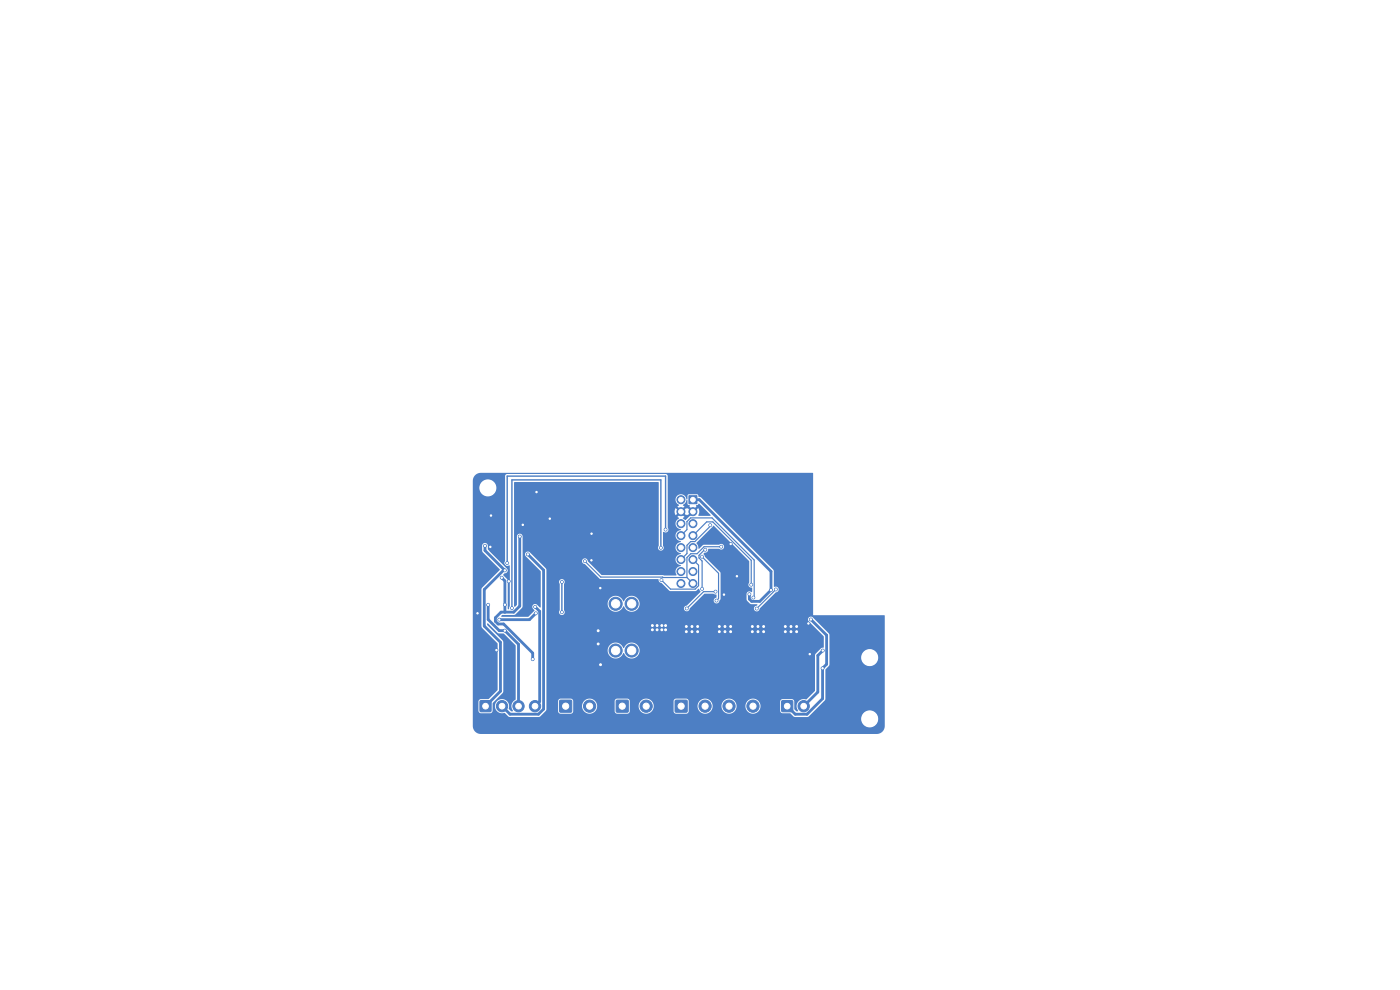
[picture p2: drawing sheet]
<svg xmlns="http://www.w3.org/2000/svg" width="297mm" height="210mm" viewBox="0 0 297 210" stroke-linecap="round" stroke-linejoin="round" font-family="sans-serif">
<g fill="#4d7fc4" stroke="#4d7fc4" stroke-width=".21">
<path d="M143.3 148.6h2.4v2.4h-2.4z"/>
<path d="M101.9 148.7h2.2v2.2h-2.2z"/>
<path d="M146.2 105.2h1.6v1.7h-1.6z"/>
<path d="M118.8 148.6h2.4v2.4h-2.4z"/>
<path d="M130.8 148.6h2.4v2.4h-2.4z"/>
<path d="M165.9 148.7h2.2v2.2h-2.2z"/>
<circle cx="149.6" cy="149.8" r="1.3"/>
<circle cx="154.7" cy="149.8" r="1.3"/>
<circle cx="159.7" cy="149.8" r="1.3"/>
<circle cx="106.5" cy="149.8" r="1.2"/>
<circle cx="110" cy="149.8" r="1.2"/>
<circle cx="113.5" cy="149.8" r="1.2"/>
<circle cx="144.5" cy="106" r=".85"/>
<circle cx="147" cy="108.5" r=".85"/>
<circle cx="144.5" cy="108.5" r=".85"/>
<circle cx="147" cy="111.1" r=".85"/>
<circle cx="144.5" cy="111.1" r=".85"/>
<circle cx="147" cy="113.6" r=".85"/>
<circle cx="144.5" cy="113.6" r=".85"/>
<circle cx="147" cy="116.2" r=".85"/>
<circle cx="144.5" cy="116.2" r=".85"/>
<circle cx="147" cy="118.7" r=".85"/>
<circle cx="144.5" cy="118.7" r=".85"/>
<circle cx="147" cy="121.2" r=".85"/>
<circle cx="144.5" cy="121.2" r=".85"/>
<circle cx="147" cy="123.8" r=".85"/>
<circle cx="144.5" cy="123.8" r=".85"/>
<circle cx="125.1" cy="149.8" r="1.3"/>
<circle cx="137.1" cy="149.8" r="1.3"/>
<circle cx="130.6" cy="138" r="1.39"/>
<circle cx="134" cy="138" r="1.39"/>
<circle cx="130.6" cy="128.1" r="1.39"/>
<circle cx="134" cy="128.1" r="1.39"/>
<circle cx="170.5" cy="149.8" r="1.2"/>
<circle cx="119.2" cy="123.5" r=".3"/>
<circle cx="119.2" cy="129.9" r=".3"/>
<circle cx="146.8" cy="134" r=".4"/>
<circle cx="166.6" cy="132.9" r=".4"/>
<circle cx="141.2" cy="133.6" r=".4"/>
<circle cx="171.5" cy="132.3" r=".3"/>
<circle cx="166.6" cy="134" r=".4"/>
<circle cx="148" cy="134" r=".4"/>
<circle cx="160.8" cy="134" r=".4"/>
<circle cx="104" cy="116" r=".3"/>
<circle cx="155" cy="134" r=".4"/>
<circle cx="125.5" cy="118.9" r=".3"/>
<circle cx="167.8" cy="134" r=".4"/>
<circle cx="127.4" cy="141" r=".4"/>
<circle cx="148" cy="132.9" r=".4"/>
<circle cx="152.6" cy="134" r=".4"/>
<circle cx="139.4" cy="132.7" r=".4"/>
<circle cx="162" cy="132.9" r=".4"/>
<circle cx="155" cy="132.9" r=".4"/>
<circle cx="171.8" cy="138.8" r=".3"/>
<circle cx="156.3" cy="122.2" r=".3"/>
<circle cx="152.6" cy="132.9" r=".4"/>
<circle cx="153.8" cy="134" r=".4"/>
<circle cx="167.8" cy="132.9" r=".4"/>
<circle cx="162" cy="134" r=".4"/>
<circle cx="107.9" cy="123.3" r=".3"/>
<circle cx="153.6" cy="126.1" r=".3"/>
<circle cx="146.8" cy="132.9" r=".4"/>
<circle cx="141.2" cy="132.7" r=".4"/>
<circle cx="104.2" cy="109.4" r=".3"/>
<circle cx="145.6" cy="132.9" r=".4"/>
<circle cx="140.4" cy="133.6" r=".4"/>
<circle cx="138.4" cy="132.7" r=".4"/>
<circle cx="145.6" cy="134" r=".4"/>
<circle cx="155" cy="115.4" r=".3"/>
<circle cx="140.4" cy="132.7" r=".4"/>
<circle cx="126.9" cy="136.6" r=".4"/>
<circle cx="159.6" cy="134" r=".4"/>
<circle cx="138.4" cy="133.6" r=".4"/>
<circle cx="110.9" cy="111.3" r=".3"/>
<circle cx="139.4" cy="133.6" r=".4"/>
<circle cx="105.3" cy="137.9" r=".3"/>
<circle cx="126.9" cy="133.8" r=".4"/>
<circle cx="101.3" cy="130.1" r=".3"/>
<circle cx="125.5" cy="113.2" r=".3"/>
<circle cx="116.6" cy="110" r=".3"/>
<circle cx="169" cy="132.9" r=".4"/>
<circle cx="159.6" cy="132.9" r=".4"/>
<circle cx="169" cy="134" r=".4"/>
<circle cx="127.4" cy="124.8" r=".3"/>
<circle cx="113.8" cy="104.4" r=".3"/>
<circle cx="160.8" cy="132.9" r=".4"/>
<circle cx="153.8" cy="132.9" r=".4"/>
<circle cx="140.3" cy="123" r=".3"/>
<circle cx="150.7" cy="111.4" r=".3"/>
<circle cx="124.1" cy="119" r=".3"/>
<circle cx="153" cy="116" r=".3"/>
<circle cx="159" cy="126.1" r=".3"/>
<circle cx="172" cy="131.4" r=".3"/>
<circle cx="163.6" cy="125.2" r=".3"/>
<circle cx="174.5" cy="141.8" r=".3"/>
<circle cx="107.1" cy="128.3" r=".3"/>
<circle cx="106.4" cy="122.6" r=".3"/>
<circle cx="110.3" cy="113.8" r=".3"/>
<circle cx="113" cy="139.8" r=".3"/>
<circle cx="102.9" cy="115.8" r=".3"/>
<circle cx="107.1" cy="121" r=".3"/>
<circle cx="112" cy="117.6" r=".3"/>
<circle cx="103.6" cy="128.3" r=".3"/>
<circle cx="107.1" cy="133.8" r=".3"/>
<circle cx="113.5" cy="128.7" r=".3"/>
<circle cx="107.6" cy="119.4" r=".3"/>
<circle cx="141.2" cy="112.4" r=".3"/>
<circle cx="108.6" cy="129" r=".3"/>
<circle cx="140.2" cy="116.2" r=".3"/>
<circle cx="113.7" cy="130.1" r=".3"/>
<circle cx="105.9" cy="131.4" r=".3"/>
<circle cx="148.9" cy="124.9" r=".3"/>
<circle cx="149.6" cy="116.6" r=".3"/>
<circle cx="152" cy="127.4" r=".3"/>
<circle cx="148.9" cy="118.1" r=".3"/>
<circle cx="145.7" cy="129.1" r=".3"/>
<circle cx="151.8" cy="125.5" r=".3"/>
<circle cx="159.4" cy="124" r=".3"/>
<circle cx="159.8" cy="126.8" r=".3"/>
<circle cx="164.6" cy="125" r=".3"/>
<circle cx="160.5" cy="129.1" r=".3"/>
<circle cx="174.6" cy="138" r=".3"/>
</g>
<path d="M140.2 116.2v-14.4h-31.6v27.2M141.2 112.4v-11.4h-33.6v18.5M119.2 123.5v6.4" fill="none" stroke="#4d7fc4" stroke-width=".3"/>
<g fill="none" stroke="#4d7fc4" stroke-width=".25">
<path d="M104.2 109.4l-.2 .1v7.4l3.9 3.9v2.5M116.6 110v-2.8l-2.8-2.8v4l-2.9 2.9M124.1 119l3.3 3.4 18.3 .1M125.5 113.2v5.6M125.5 118.8v.1M144.5 113.6l1.2-1.2v-1.8l.8-.7h4.6l8.9 8.9v7.8l-.2 .2M147 118.7l1.2 1.2v4.3l-.7 .8h-5.3l-1.9-2M147 113.6l2.9-2.9h1.3l8.2 8.2v5.1M148.9 118.1l3.5 3.5v5.4l-.4 .4M149.6 116.6l-1.3 1.2v.6l.6 .6v5.9M150.7 111.4v.2l-3.3 3.3h-.9l-.8 .8v1.7l-1.2 1.3M153 116h-3.6l-1.5 1.5h-1.4l-.8 .8v4.2"/>
<path d="M155 115.4l1.3 1.3v5.5l-2.7 2.8v1.1M101.3 130.1v3.8l4 4M127.4 124.8l-.5 .4v15.3l.5 .5M145.7 122.5l1.3 1.3M151.8 125.5h-2.5l-3.6 3.6M153.6 126.1h.1M160.5 129.1h.1M164.6 125l-4.1 4.1M171.5 132.3l.3 .2v6.3"/>
</g>
<path d="M102.9 115.8v1l4 4M110.3 113.8v14.8l-1.3 1.3h-2.7l-1.2 1.1v.8l.6 .6h1.1l6.2 6.1v1.3M112 117.6l3.3 3.3v29.5l-1.1 1.1h-6l-1.7-1.7M147 106h1.4l15.2 15.2v4l-2.4 2.4h-1.7l-.5-.5v-1M103.6 128.3v3.1l2.3 2.4h1.2l2.9 2.9v13.1M106.4 122.6l.7 .6v6.7M106.9 120.8l-4.2 4.3v7.7l3.5 3.4v10.4l-3.2 3.2M106.9 120.8l.2 .2M113.5 128.7l1 1v19.1l-1 1M113.7 130.1l-1.4 1.3h-6.4M172 131.4l3.4 3.3v6.2l-.9 .9v6.4l-3.3 3.3h-2.5l-1.7-1.7M174.6 138l-1.1 1.1v7.7l-3 3" fill="none" stroke="#4d7fc4" stroke-width=".6"/>
<g fill="#4d7fc4">
<path d="M144.6 109l.3-.3 .7 .6 .1-.1 .2 .1 .6-.6 .4 .3-1.5 1.3-.5-.3 .3-.3z"/>
<path d="M147.7 107.2l.7-.3 2.4 2.4-.2 .1h-2.3l-.1-.2a1.34 1.34 0 0 0-.1-1.4l-.6 .6-.4-.3 .7-.7z"/>
<path d="M145.6 106.1h.2l.1 .9 .4 .2-.1 .2 .7 .7-.4 .3-.6-.6-.2 .1-.1-.1-.7 .6-.3-.3 .6-.7-.3-.3 .4-.4z"/>
<path d="M100.7 100.9l.6-.4 .7-.2h70.4l.1 30.2 15.2 .1v23.4a1.7 1.7 0 0 1-1.7 1.7h-84a1.7 1.7 0 0 1-1.7-1.7v-1.6h82.4a1.8 1.8 0 0 0 2.5 1.8 1.8 1.8 0 0 0 .4-3.1 1.8 1.8 0 0 0-2.9 1v.3h-82.4v-3.6h1.2v2l.3 .4 2.3 .1 .4-.4v-1.8l2.1-2.1 .2-.3v-10.5l-.2-.3-3.2-3.3v-.4l2.1 2.1 1.4 .1 2.5 2.5v11.4a2.03 2.03 0 0 0-.6 2.6h-.4l-.4-.5a1.54 1.54 0 0 0-1.3-2.1 1.54 1.54 0 0 0-1.7 1.7 1.54 1.54 0 0 0 2.1 1.3l1 .8h6.4l1.4-1.5v-1.9h2.5v2.3l.4 .4h2.4l.4-.4v-1.3h1.9a1.6 1.6 0 0 0 2.1 1.6 1.6 1.6 0 0 0 .7-2.6h4.1v2.3l.5 .4h2.3l.4-.4v-1.3h1.9a1.6 1.6 0 0 0 2.1 1.6 1.6 1.6 0 0 0 .7-2.6h4.6v2.3l.5 .4h2.3l.4-.4v-1.3h1.9a1.61 1.61 0 0 0 1.6 1.7 1.61 1.61 0 0 0 1.6-1.7h1.9v.2a1.61 1.61 0 0 0 1.7 1.5 1.61 1.61 0 0 0 1.5-1.7h1.8v.2a1.6 1.6 0 0 0 2.2 1.4 1.6 1.6 0 0 0 .7-2.5h4.5v2l.3 .4 1.9 .1 .9 .8h2.8l3.7-3.7v-6.3l.8-1 .1-1.7h6.7v.2a1.8 1.8 0 0 0 2.7 1.4 1.8 1.8 0 0 0 0-3 1.8 1.8 0 0 0-2.7 1.4h-6.7l-.1-4.9-3.5-3.6a.61 .61 0 0 0-.9 .1 .61 .61 0 0 0 .2 .9l3 3.1 .1 2.3-.6 .2-1.3 1.3v7.7l-1.8 1.8a1.62 1.62 0 0 0-1.8 .6 1.62 1.62 0 0 0 0 2h-.4l-.4-.5v-1.7l-.4-.4h-2.2l-.4 .5h-4.5a1.6 1.6 0 0 0-1.7-.5 1.6 1.6 0 0 0-1.2 1.4h-1.8l-.1-.3a1.61 1.61 0 0 0-1.7-1.2 1.61 1.61 0 0 0-1.4 1.5h-1.9l-.1-.3a1.61 1.61 0 0 0-1.6-1.2 1.61 1.61 0 0 0-1.5 1.5h-1.9v-1.1l-.5-.4h-2.3l-.4 .5h-4.6l-.2-.1a1.61 1.61 0 0 0-2.6 1.1h-1.9v-1.1l-.5-.4h-2.3l-.4 .5h-4.1l-.2-.1a1.61 1.61 0 0 0-2.6 1.1h-1.9v-1.1l-.4-.4h-2.4l-.4 .5h-2.5v-10.8h13v.2a1.74 1.74 0 0 0 1.5 1.6 1.74 1.74 0 0 0 1.9-1.2 1.74 1.74 0 0 0 2.7 .9 1.74 1.74 0 0 0 0-2.8 1.74 1.74 0 0 0-2.7 .9 1.75 1.75 0 0 0-1.9-1.2 1.75 1.75 0 0 0-1.5 1.6h-13v-14.5h2.7l.1 .5v5.6a.61 .61 0 0 0 .1 .8 .61 .61 0 0 0 .9 0 .61 .61 0 0 0 0-.9v-1.4h9.2a1.74 1.74 0 0 0 1.4 1.7 1.74 1.74 0 0 0 2-1.1 1.71 1.71 0 0 0 2.3 1.1 1.71 1.71 0 0 0 .8-2.4 1.71 1.71 0 0 0-2.5-.5l-.6 .8a1.75 1.75 0 0 0-1.9-1.2 1.75 1.75 0 0 0-1.5 1.6h-9.2v-4.1a.62 .62 0 0 0-.2-1 .62 .62 0 0 0-.9 .5h-2.7v-2.7l-1.7-1.7h9.3l.2 .5 .4 .2 3.3 3.1h12.2l.1 .2a.66 .66 0 0 0 .7 .7l1.8 1.7h5.3l.6-.5h.2l.3 .7-2.9 2.9a.61 .61 0 0 0-.6 .6 .61 .61 0 0 0 .7 .6 .61 .61 0 0 0 .5-.7l3.2-3.1h1.8l.6 .2 .1 .7a.63 .63 0 0 0-.6 .7 .63 .63 0 0 0 .7 .5 .63 .63 0 0 0 .6-.7l.2-.3-.1-5.6-3.2-3.3-.4-.6 .3-.3a.62 .62 0 0 0 .7-.7l.1-.1h2.3a.61 .61 0 0 0 .9 0 .61 .61 0 0 0-.1-.9 .61 .61 0 0 0-.9 .1h-3.2l-1 .8-.6-1.2 3.6-3.7h.2l7.4 7.5v4.7a.68 .68 0 0 0 0 .7 .68 .68 0 0 0 .7 .3v.8l-.2 .1a.6 .6 0 0 0-1 .4l.1 1.5 .7 .6 1.4 .1 .1 .2a.68 .68 0 0 0-.7 .5 .68 .68 0 0 0 .5 .8 .66 .66 0 0 0 .7-.6l3.4-3.5a.63 .63 0 0 0 .6-.8 .63 .63 0 0 0-1-.3v-3.4l-.2-.3-15.4-15.3a.4 .4 0 0 1-.4-.1 .4 .4 0 0 1-.1-.4l-.2-.2-1.8 .1-.2 .2-.1 .8h-.2a1.19 1.19 0 0 0-1.9-.8 1.19 1.19 0 0 0 .4 2.1l-.4 .2 .6 .7-.3 .3-.7-.6a1.34 1.34 0 0 0 0 1.5l.7-.6 .3 .3-.6 .7 .4 .2a1.26 1.26 0 0 0-.8 1.4 1.26 1.26 0 0 0 1.2 1l-.1 .1a1.21 1.21 0 0 0-1.1 1.3 1.21 1.21 0 0 0 1.2 1.2l-.1 .1a1.21 1.21 0 0 0-1.1 1.2 1.21 1.21 0 0 0 1.2 1.2l-.1 .1a1.21 1.21 0 0 0-1.1 1.2 1.21 1.21 0 0 0 1.2 1.2l-.1 .2a1.24 1.24 0 0 0-.9 1.9h-15.8l-3-3a.6 .6 0 0 0-.6-.6 .6 .6 0 0 0-.6 .6h-9.3l-1.9-1.9a.6 .6 0 0 0-.8 .1 .6 .6 0 0 0 .1 .8l3.1 3.2v7.6l-.2 .1-.6-.7a.65 .65 0 0 0-1 .3 .65 .65 0 0 0 .5 .9v.2l-1.3 1.2h-5.7l-.1-.1 .3-.2 2.6-.1 1.5-1.5 .2-.3v-14.9a.61 .61 0 0 0-.6-.5 .61 .61 0 0 0-.6 .5v14.6l-.5 .4-.1-.1v-26.3h30.6v13.5a.61 .61 0 0 0 .1 .9 .61 .61 0 0 0 .9-.1 .61 .61 0 0 0 0-.8v-2.9l.1-.1a.63 .63 0 0 0 .8 0 .63 .63 0 0 0 .1-.9v-11l-.3-.3-33.9-.1-.4 .4v18.1l-.1 .5 .1 .4 .4 .2 .5-.2 .1 .1v8.6l-.2 .7-.2-.2v-6l-1-1.2 .9-.5 .1-.6-4.2-4.2-.1-1.1a.61 .61 0 0 0-.6-.3 .61 .61 0 0 0-.5 .5l.1 1.5 3.6 3.6-3.7 3.9-.2 .3 .1 8 3.4 3.5v9.8l-2 2h-1.7l-.4 .5h-1.2v-45.4h1.4a1.8 1.8 0 0 0 2.5 1.8 1.8 1.8 0 0 0 .4-3.1 1.8 1.8 0 0 0-2.9 1v.3h-1.4v-1.7z"/>
</g>
<g fill="#fff" stroke="#fff" stroke-width=".21">
<circle cx="119.2" cy="123.4" r=".15"/>
<circle cx="119.2" cy="129.9" r=".15"/>
<circle cx="146.8" cy="134" r=".2"/>
<circle cx="166.6" cy="132.9" r=".2"/>
<circle cx="141.2" cy="133.6" r=".2"/>
<circle cx="171.5" cy="132.3" r=".15"/>
<circle cx="166.6" cy="134" r=".2"/>
<circle cx="148" cy="134" r=".2"/>
<circle cx="160.8" cy="134" r=".2"/>
<circle cx="104" cy="116" r=".15"/>
<circle cx="155" cy="134" r=".2"/>
<circle cx="125.5" cy="118.9" r=".15"/>
<circle cx="167.8" cy="134" r=".2"/>
<circle cx="127.4" cy="141" r=".2"/>
<circle cx="148" cy="132.9" r=".2"/>
<circle cx="152.6" cy="134" r=".2"/>
<circle cx="139.4" cy="132.7" r=".2"/>
<circle cx="162" cy="132.9" r=".2"/>
<circle cx="155" cy="132.9" r=".2"/>
<circle cx="171.8" cy="138.8" r=".15"/>
<circle cx="156.3" cy="122.2" r=".15"/>
<circle cx="152.6" cy="132.9" r=".2"/>
<circle cx="153.8" cy="134" r=".2"/>
<circle cx="167.8" cy="132.9" r=".2"/>
<circle cx="162" cy="134" r=".2"/>
<circle cx="107.9" cy="123.3" r=".15"/>
<circle cx="153.6" cy="126.1" r=".15"/>
<circle cx="146.8" cy="132.9" r=".2"/>
<circle cx="141.2" cy="132.7" r=".2"/>
<circle cx="104.2" cy="109.4" r=".15"/>
<circle cx="145.6" cy="132.9" r=".2"/>
<circle cx="140.4" cy="133.6" r=".2"/>
<circle cx="138.4" cy="132.7" r=".2"/>
<circle cx="145.6" cy="134" r=".2"/>
<circle cx="155" cy="115.4" r=".15"/>
<circle cx="140.4" cy="132.7" r=".2"/>
<circle cx="126.9" cy="136.6" r=".2"/>
<circle cx="159.6" cy="134" r=".2"/>
<circle cx="138.4" cy="133.6" r=".2"/>
<circle cx="110.9" cy="111.3" r=".15"/>
<circle cx="139.4" cy="133.6" r=".2"/>
<circle cx="105.3" cy="137.9" r=".15"/>
<circle cx="126.9" cy="133.8" r=".2"/>
<circle cx="101.3" cy="130.1" r=".15"/>
<circle cx="125.5" cy="113.2" r=".15"/>
<circle cx="116.6" cy="110" r=".15"/>
<circle cx="169" cy="132.9" r=".2"/>
<circle cx="159.6" cy="132.9" r=".2"/>
<circle cx="169" cy="134" r=".2"/>
<circle cx="127.4" cy="124.8" r=".15"/>
<circle cx="113.8" cy="104.4" r=".15"/>
<circle cx="160.8" cy="132.9" r=".2"/>
<circle cx="153.8" cy="132.9" r=".2"/>
<circle cx="140.3" cy="123" r=".15"/>
<circle cx="150.7" cy="111.4" r=".15"/>
<circle cx="124.1" cy="119" r=".15"/>
<circle cx="153" cy="116" r=".15"/>
<circle cx="159" cy="126" r=".15"/>
<circle cx="172" cy="131.4" r=".15"/>
<circle cx="163.6" cy="125.2" r=".15"/>
<circle cx="174.5" cy="141.8" r=".15"/>
<circle cx="107.1" cy="128.3" r=".15"/>
<circle cx="106.4" cy="122.6" r=".15"/>
<circle cx="110.3" cy="113.8" r=".15"/>
<circle cx="113" cy="139.8" r=".15"/>
<circle cx="102.9" cy="115.8" r=".15"/>
<circle cx="107.1" cy="121" r=".15"/>
<circle cx="112" cy="117.6" r=".15"/>
<circle cx="103.6" cy="128.3" r=".15"/>
<circle cx="107.1" cy="133.8" r=".15"/>
<circle cx="113.5" cy="128.7" r=".15"/>
<circle cx="107.6" cy="119.5" r=".15"/>
<circle cx="141.2" cy="112.3" r=".15"/>
<circle cx="108.6" cy="129" r=".15"/>
<circle cx="140.2" cy="116.2" r=".15"/>
<circle cx="113.7" cy="130.1" r=".15"/>
<circle cx="105.9" cy="131.4" r=".15"/>
<circle cx="148.9" cy="124.9" r=".15"/>
<circle cx="149.6" cy="116.6" r=".15"/>
<circle cx="152" cy="127.4" r=".15"/>
<circle cx="148.9" cy="118.1" r=".15"/>
<circle cx="145.7" cy="129.1" r=".15"/>
<circle cx="151.8" cy="125.5" r=".15"/>
<circle cx="159.4" cy="124" r=".15"/>
<circle cx="159.8" cy="126.8" r=".15"/>
<circle cx="164.6" cy="125" r=".15"/>
<circle cx="160.5" cy="129.1" r=".15"/>
<circle cx="174.6" cy="138" r=".15"/>
<circle cx="144.5" cy="149.8" r=".65"/>
<circle cx="149.6" cy="149.8" r=".65"/>
<circle cx="154.7" cy="149.8" r=".65"/>
<circle cx="159.7" cy="149.8" r=".65"/>
<circle cx="184.5" cy="152.5" r="1.6"/>
<circle cx="103" cy="149.8" r=".6"/>
<circle cx="106.5" cy="149.8" r=".6"/>
<circle cx="110" cy="149.8" r=".6"/>
<circle cx="113.5" cy="149.8" r=".6"/>
<circle cx="147" cy="106" r=".5"/>
<circle cx="144.5" cy="106" r=".5"/>
<circle cx="147" cy="108.5" r=".5"/>
<circle cx="144.5" cy="108.5" r=".5"/>
<circle cx="147" cy="111.1" r=".5"/>
<circle cx="144.5" cy="111.1" r=".5"/>
<circle cx="147" cy="113.6" r=".5"/>
<circle cx="144.5" cy="113.6" r=".5"/>
<circle cx="147" cy="116.2" r=".5"/>
<circle cx="144.5" cy="116.2" r=".5"/>
<circle cx="147" cy="118.7" r=".5"/>
<circle cx="144.5" cy="118.7" r=".5"/>
<circle cx="147" cy="121.2" r=".5"/>
<circle cx="144.5" cy="121.2" r=".5"/>
<circle cx="147" cy="123.8" r=".5"/>
<circle cx="144.5" cy="123.8" r=".5"/>
<circle cx="120" cy="149.8" r=".65"/>
<circle cx="125.1" cy="149.8" r=".65"/>
<circle cx="184.5" cy="139.5" r="1.6"/>
<circle cx="132" cy="149.8" r=".65"/>
<circle cx="137.1" cy="149.8" r=".65"/>
<circle cx="130.6" cy="138" r=".89"/>
<circle cx="134" cy="138" r=".89"/>
<circle cx="130.6" cy="128.1" r=".89"/>
<circle cx="134" cy="128.1" r=".89"/>
<circle cx="103.5" cy="103.5" r="1.6"/>
<circle cx="167" cy="149.8" r=".6"/>
<circle cx="170.5" cy="149.8" r=".6"/>
</g>
</svg>
